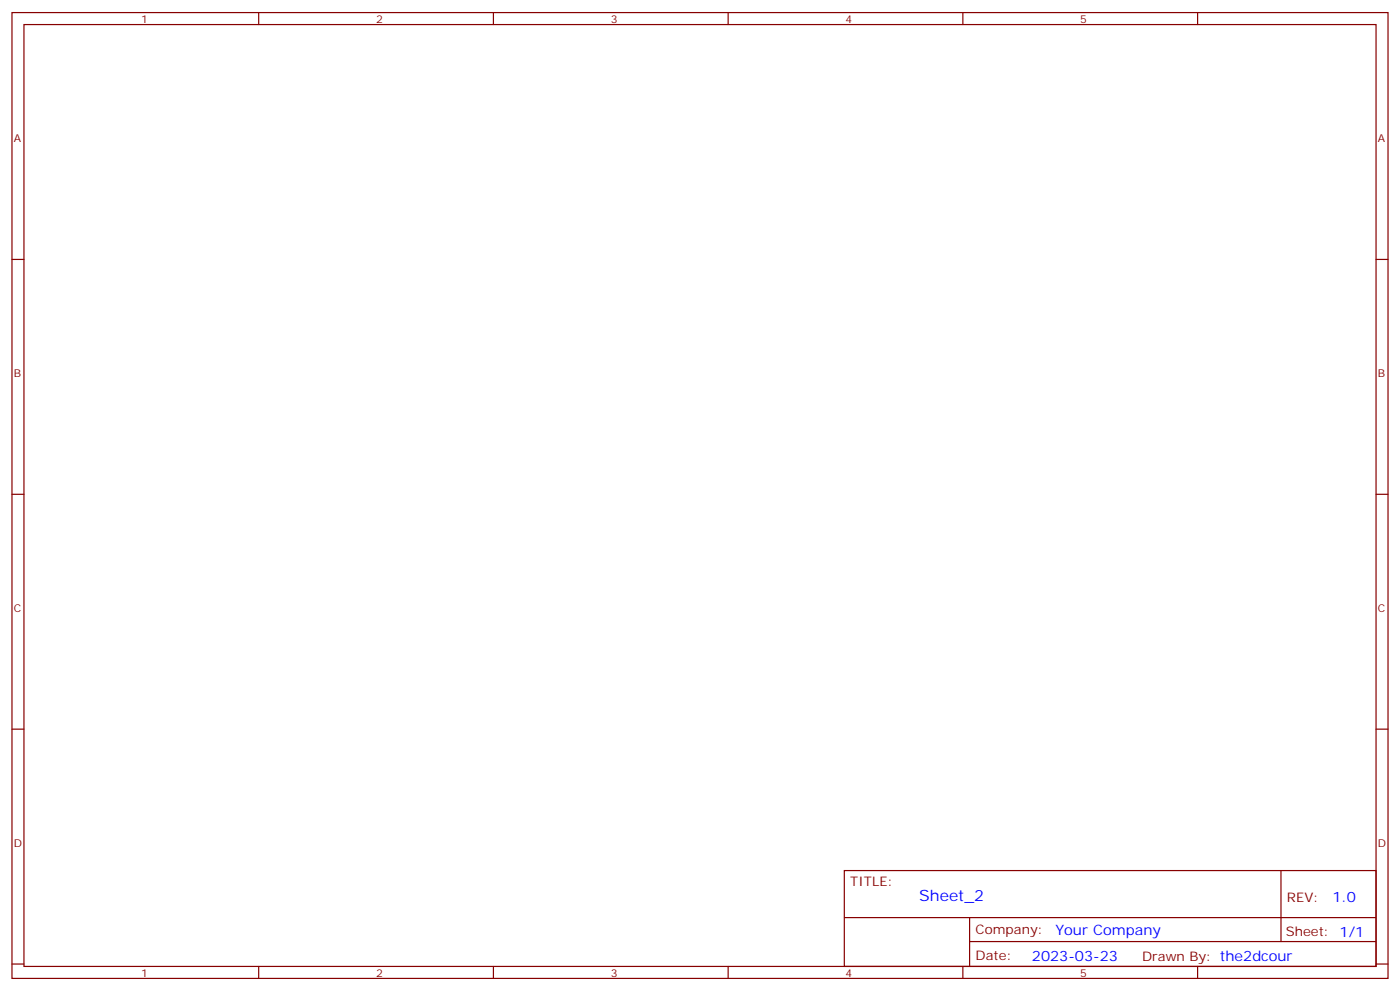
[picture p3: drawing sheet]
<svg xmlns="http://www.w3.org/2000/svg" width="412mm" height="292mm" viewBox="0 0 412 292" stroke-linecap="round" stroke-linejoin="round" font-family="sans-serif">
<defs><g id="words">
<text font-size="4.6" fill="#00f" x="270.8" y="265.3">Sheet_2</text>
<g font-size="4.2" fill="#00f">
<text x="392.5" y="265.6">1.0</text>
<text x="310.9" y="275.1">Your Company</text>
<text x="304" y="282.9">2023-03-23</text>
</g>
<g font-size="3.9" fill="#800">
<text x="250.5" y="260.9">TITLE:</text>
<text x="379.1" y="265.6">REV:</text>
<text x="287.4" y="275.1">Company:</text>
<text x="378.7" y="275.7">Sheet: 1/1</text>
<text x="287.4" y="282.8">Date:</text>
<text x="336.4" y="282.8">Drawn By: the2dcour</text>
</g>
<g font-size="3.2" fill="#800">
<text x="41.6" y="6.7">1</text>
<text x="110.8" y="6.7">2</text>
<text x="179.9" y="6.7">3</text>
<text x="249.1" y="6.7">4</text>
<text x="318.2" y="6.7">5</text>
<text x="4.1" y="41.8">A</text>
<text x="405.9" y="41.8">A</text>
<text x="4.1" y="110.9">B</text>
<text x="405.9" y="110.9">B</text>
<text x="4.1" y="180.1">C</text>
<text x="405.9" y="180.1">C</text>
<text x="4.1" y="249.2">D</text>
<text x="405.9" y="249.2">D</text>
<text x="41.6" y="287.5">1</text>
<text x="110.8" y="287.5">2</text>
<text x="179.9" y="287.5">3</text>
<text x="249.1" y="287.5">4</text>
<text x="318.2" y="287.5">5</text>
</g>
</g></defs>
<g fill="none" stroke="#870000" stroke-width=".35">
<path d="M3.5 3.7h405.4v284.3h-405.4zM7.1 7.2h398.2v277.3h-398.2zM76.2 3.7v3.5M145.3 3.7v3.5M214.5 3.7v3.5M283.6 3.7v3.5M352.8 3.7v3.5M3.5 76.4h3.6M405.3 76.4h3.6M3.5 145.5h3.6M405.3 145.5h3.6M3.5 214.7h3.6"/>
<path d="M405.3 214.7h3.6M248.7 256.3h156.6v28.2h-156.6zM377.3 256.3v20.9M248.7 270.1h156.5M285.6 277.2h119.6M285.6 270.1v14.2M3.5 283.8h3.6M76.2 284.5v3.5M145.3 284.5v3.5M214.5 284.5v3.5M283.6 284.5v3.5M352.8 284.5v3.5"/>
<path d="M405.3 283.8h3.6"/>
</g>
<use href="#words"/>
</svg>
